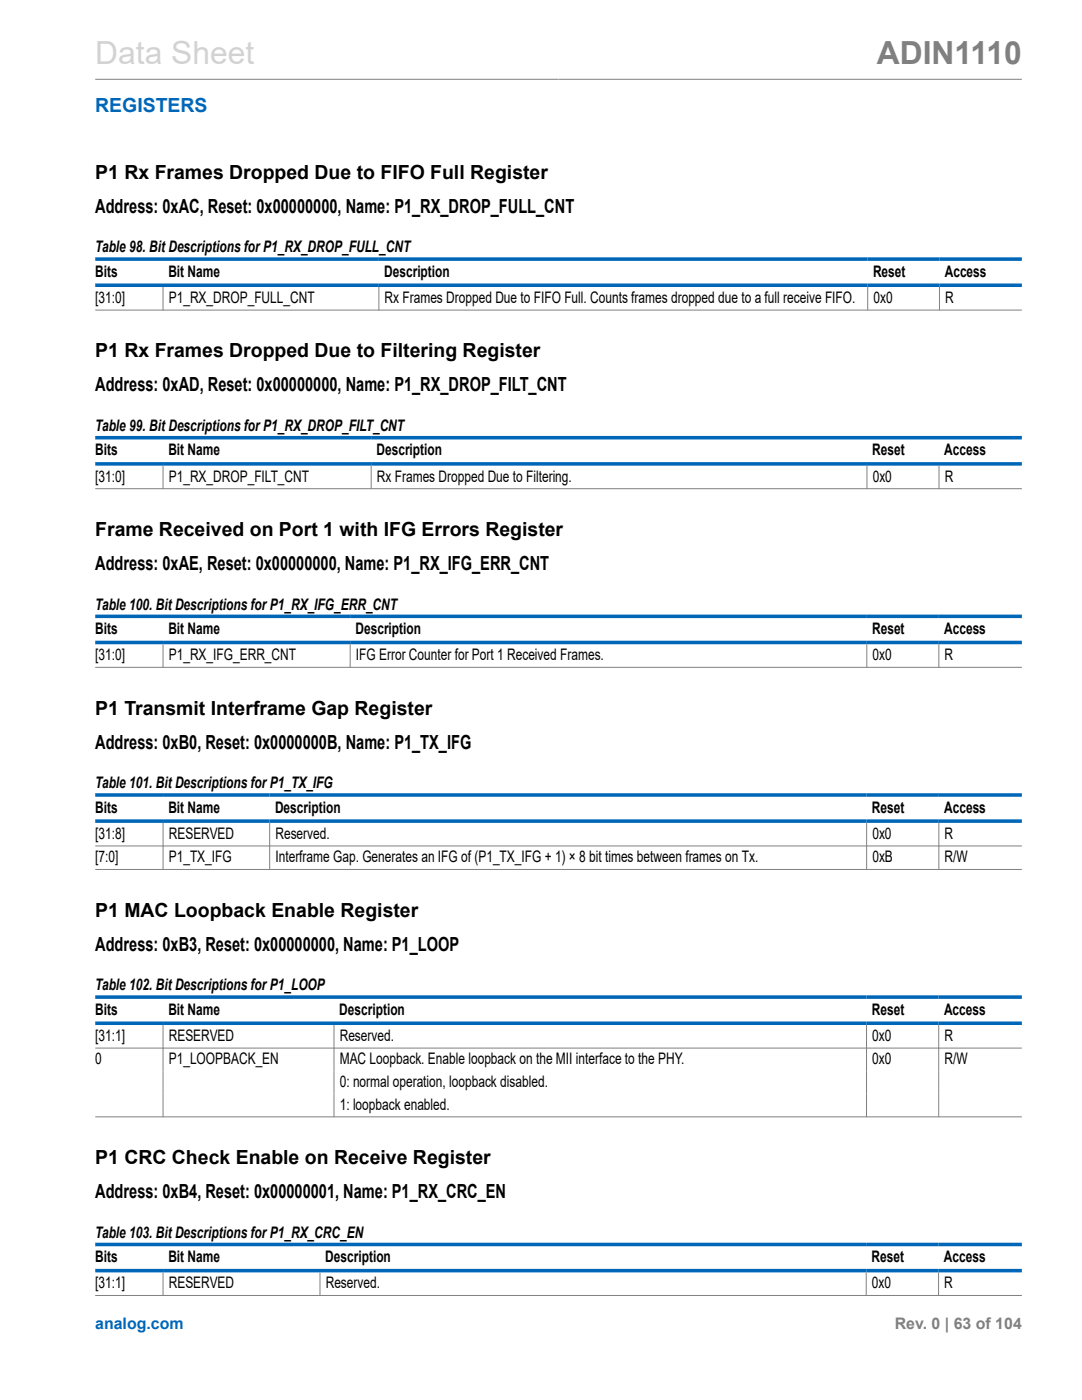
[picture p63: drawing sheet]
<svg xmlns="http://www.w3.org/2000/svg" width="216mm" height="279mm" viewBox="0 0 216 279" stroke-linecap="round" stroke-linejoin="round" font-family="sans-serif">
<defs><g id="words">
<text font-size="6.3" fill="#d3d3d3" x="19" y="12.7">Data Sheet</text>
<text font-size="6.3" fill="#808080" x="175" y="12.7">ADIN1110</text>
<text font-size="3.9" fill="#0067b8" x="19" y="22.3">REGISTERS</text>
<g font-size="3.9">
<text x="19" y="35.7">P1 Rx Frames Dropped Due to FIFO Full Register</text>
<text x="19" y="42.5">Address: 0xAC, Reset: 0x00000000, Name: P1_RX_DROP_FULL_CNT</text>
<text x="19" y="71.3">P1 Rx Frames Dropped Due to Filtering Register</text>
<text x="19" y="78.1">Address: 0xAD, Reset: 0x00000000, Name: P1_RX_DROP_FILT_CNT</text>
<text x="19" y="107">Frame Received on Port 1 with IFG Errors Register</text>
<text x="19" y="113.7">Address: 0xAE, Reset: 0x00000000, Name: P1_RX_IFG_ERR_CNT</text>
<text x="19" y="142.6">P1 Transmit Interframe Gap Register</text>
<text x="19" y="149.4">Address: 0xB0, Reset: 0x0000000B, Name: P1_TX_IFG</text>
<text x="19" y="183">P1 MAC Loopback Enable Register</text>
<text x="19" y="189.7">Address: 0xB3, Reset: 0x00000000, Name: P1_LOOP</text>
<text x="19" y="232.3">P1 CRC Check Enable on Receive Register</text>
<text x="19" y="239.1">Address: 0xB4, Reset: 0x00000001, Name: P1_RX_CRC_EN</text>
</g>
<g font-size="3.2">
<text x="19" y="50.4">Table 98. Bit Descriptions for P1_RX_DROP_FULL_CNT</text>
<text x="19" y="55.2">Bits</text>
<text x="33.6" y="55.2">Bit Name</text>
<text x="76.7" y="55.2">Description</text>
<text x="174.2" y="55.2">Reset</text>
<text x="188.5" y="55.2">Access</text>
<text x="19" y="60.5">[31:0]</text>
<text x="33.7" y="60.5">P1_RX_DROP_FULL_CNT</text>
<text x="76.7" y="60.5">Rx Frames Dropped Due to FIFO Full. Counts frames dropped due to a full receive FIFO.</text>
<text x="174.3" y="60.5">0x0</text>
<text x="188.6" y="60.5">R</text>
<text x="19" y="86">Table 99. Bit Descriptions for P1_RX_DROP_FILT_CNT</text>
<text x="19" y="90.9">Bits</text>
<text x="33.6" y="90.9">Bit Name</text>
<text x="75.1" y="90.9">Description</text>
<text x="174.1" y="90.9">Reset</text>
<text x="188.4" y="90.9">Access</text>
<text x="19" y="96.1">[31:0]</text>
<text x="33.7" y="96.1">P1_RX_DROP_FILT_CNT</text>
<text x="75.2" y="96.1">Rx Frames Dropped Due to Filtering.</text>
<text x="174.1" y="96.1">0x0</text>
<text x="188.5" y="96.1">R</text>
<text x="19" y="121.7">Table 100. Bit Descriptions for P1_RX_IFG_ERR_CNT</text>
<text x="19" y="126.5">Bits</text>
<text x="19" y="131.7">[31:0]</text>
<text x="33.6" y="126.5">Bit Name</text>
<text x="33.7" y="131.7">P1_RX_IFG_ERR_CNT</text>
<text x="70.9" y="126.5">Description</text>
<text x="71" y="131.7">IFG Error Counter for Port 1 Received Frames.</text>
<text x="174" y="126.5">Reset</text>
<text x="174.1" y="131.7">0x0</text>
<text x="188.4" y="126.5">Access</text>
<text x="188.5" y="131.7">R</text>
<text x="19" y="157.3">Table 101. Bit Descriptions for P1_TX_IFG</text>
<text x="19" y="162.2">Bits</text>
<text x="19" y="167.4">[31:8]</text>
<text x="33.6" y="162.2">Bit Name</text>
<text x="33.7" y="167.4">RESERVED</text>
<text x="54.9" y="162.2">Description</text>
<text x="55" y="167.4">Reserved.</text>
<text x="174" y="162.2">Reset</text>
<text x="174.1" y="167.4">0x0</text>
<text x="188.4" y="162.2">Access</text>
<text x="188.5" y="167.4">R</text>
<text x="19" y="172.1">[7:0]</text>
<text x="33.7" y="172.1">P1_TX_IFG</text>
<text x="55" y="172.1">Interframe Gap. Generates an IFG of (P1_TX_IFG + 1) × 8 bit times between frames on Tx.</text>
<text x="174.1" y="172.1">0xB</text>
<text x="188.5" y="172.1">R/W</text>
<text x="19" y="197.6">Table 102. Bit Descriptions for P1_LOOP</text>
<text x="19" y="202.5">Bits</text>
<text x="33.6" y="202.5">Bit Name</text>
<text x="67.7" y="202.5">Description</text>
<text x="174" y="202.5">Reset</text>
<text x="188.4" y="202.5">Access</text>
<text x="19" y="207.7">[31:1]</text>
<text x="33.7" y="207.7">RESERVED</text>
<text x="67.8" y="207.7">Reserved.</text>
<text x="174.1" y="207.7">0x0</text>
<text x="188.5" y="207.7">R</text>
<text x="19" y="212.4">0</text>
<text x="33.7" y="212.4">P1_LOOPBACK_EN</text>
<text x="67.8" y="212.4">MAC Loopback. Enable loopback on the MII interface to the PHY.</text>
<text x="174.1" y="212.4">0x0</text>
<text x="188.5" y="212.4">R/W</text>
<text x="67.8" y="216.9">0: normal operation, loopback disabled.</text>
<text x="67.8" y="221.5">1: loopback enabled.</text>
<text x="19" y="251.9">Bits</text>
<text x="19" y="247">Table 103. Bit Descriptions for P1_RX_CRC_EN</text>
<text x="33.6" y="251.9">Bit Name</text>
<text x="64.9" y="251.9">Description</text>
<text x="173.9" y="251.9">Reset</text>
<text x="188.3" y="251.9">Access</text>
<text x="19" y="257.1">[31:1]</text>
<text x="33.7" y="257.1">RESERVED</text>
<text x="65" y="257.1">Reserved.</text>
<text x="174" y="257.1">0x0</text>
<text x="188.4" y="257.1">R</text>
</g>
<text font-size="3.2" fill="#0067b8" x="19" y="265.3">analog.com</text>
<text font-size="3.2" fill="#808080" x="178.5" y="265.3">Rev. 0 | 63 of 104</text>
</g></defs>
<g fill="none" stroke="#808080" stroke-width=".2">
<path d="M19 15.8h184.9M32.5 57.3v4.7M75.6 57.3v4.7M173.1 57.3v4.7M187.5 57.3v4.7M19 61.9h184.9M19 97.5h184.9M32.5 92.9v4.7M74.1 92.9v4.7M173 92.9v4.7M187.4 92.9v4.7M19 133.2h184.9"/>
<path d="M32.5 128.6v4.7M69.9 128.6v4.7M173 128.6v4.7M187.3 128.6v4.7M19 168.8h184.9M19 173.5h184.9M32.5 164.2v9.4M53.8 164.2v9.4M172.9 164.2v9.4M187.3 164.2v9.4M19 209.2h184.9M32.5 204.6v18.4"/>
<path d="M66.6 204.6v18.4M172.9 204.6v18.4M187.3 204.6v18.4M19 222.9h184.9M19 258.5h184.9M32.5 253.9v4.7M63.8 253.9v4.7M172.8 253.9v4.7M187.3 253.9v4.7"/>
</g>
<path d="M19 51.7h184.9M19 56.9h184.9M19 87.4h184.9M19 92.6h184.9M19 123h184.9M19 128.2h184.9M19 158.7h184.9M19 163.9h184.9M19 199h184.9M19 204.2h184.9M19 248.4h184.9M19 253.6h184.9" fill="none" stroke="#0067b8" stroke-width=".71"/>
<use href="#words"/>
</svg>
